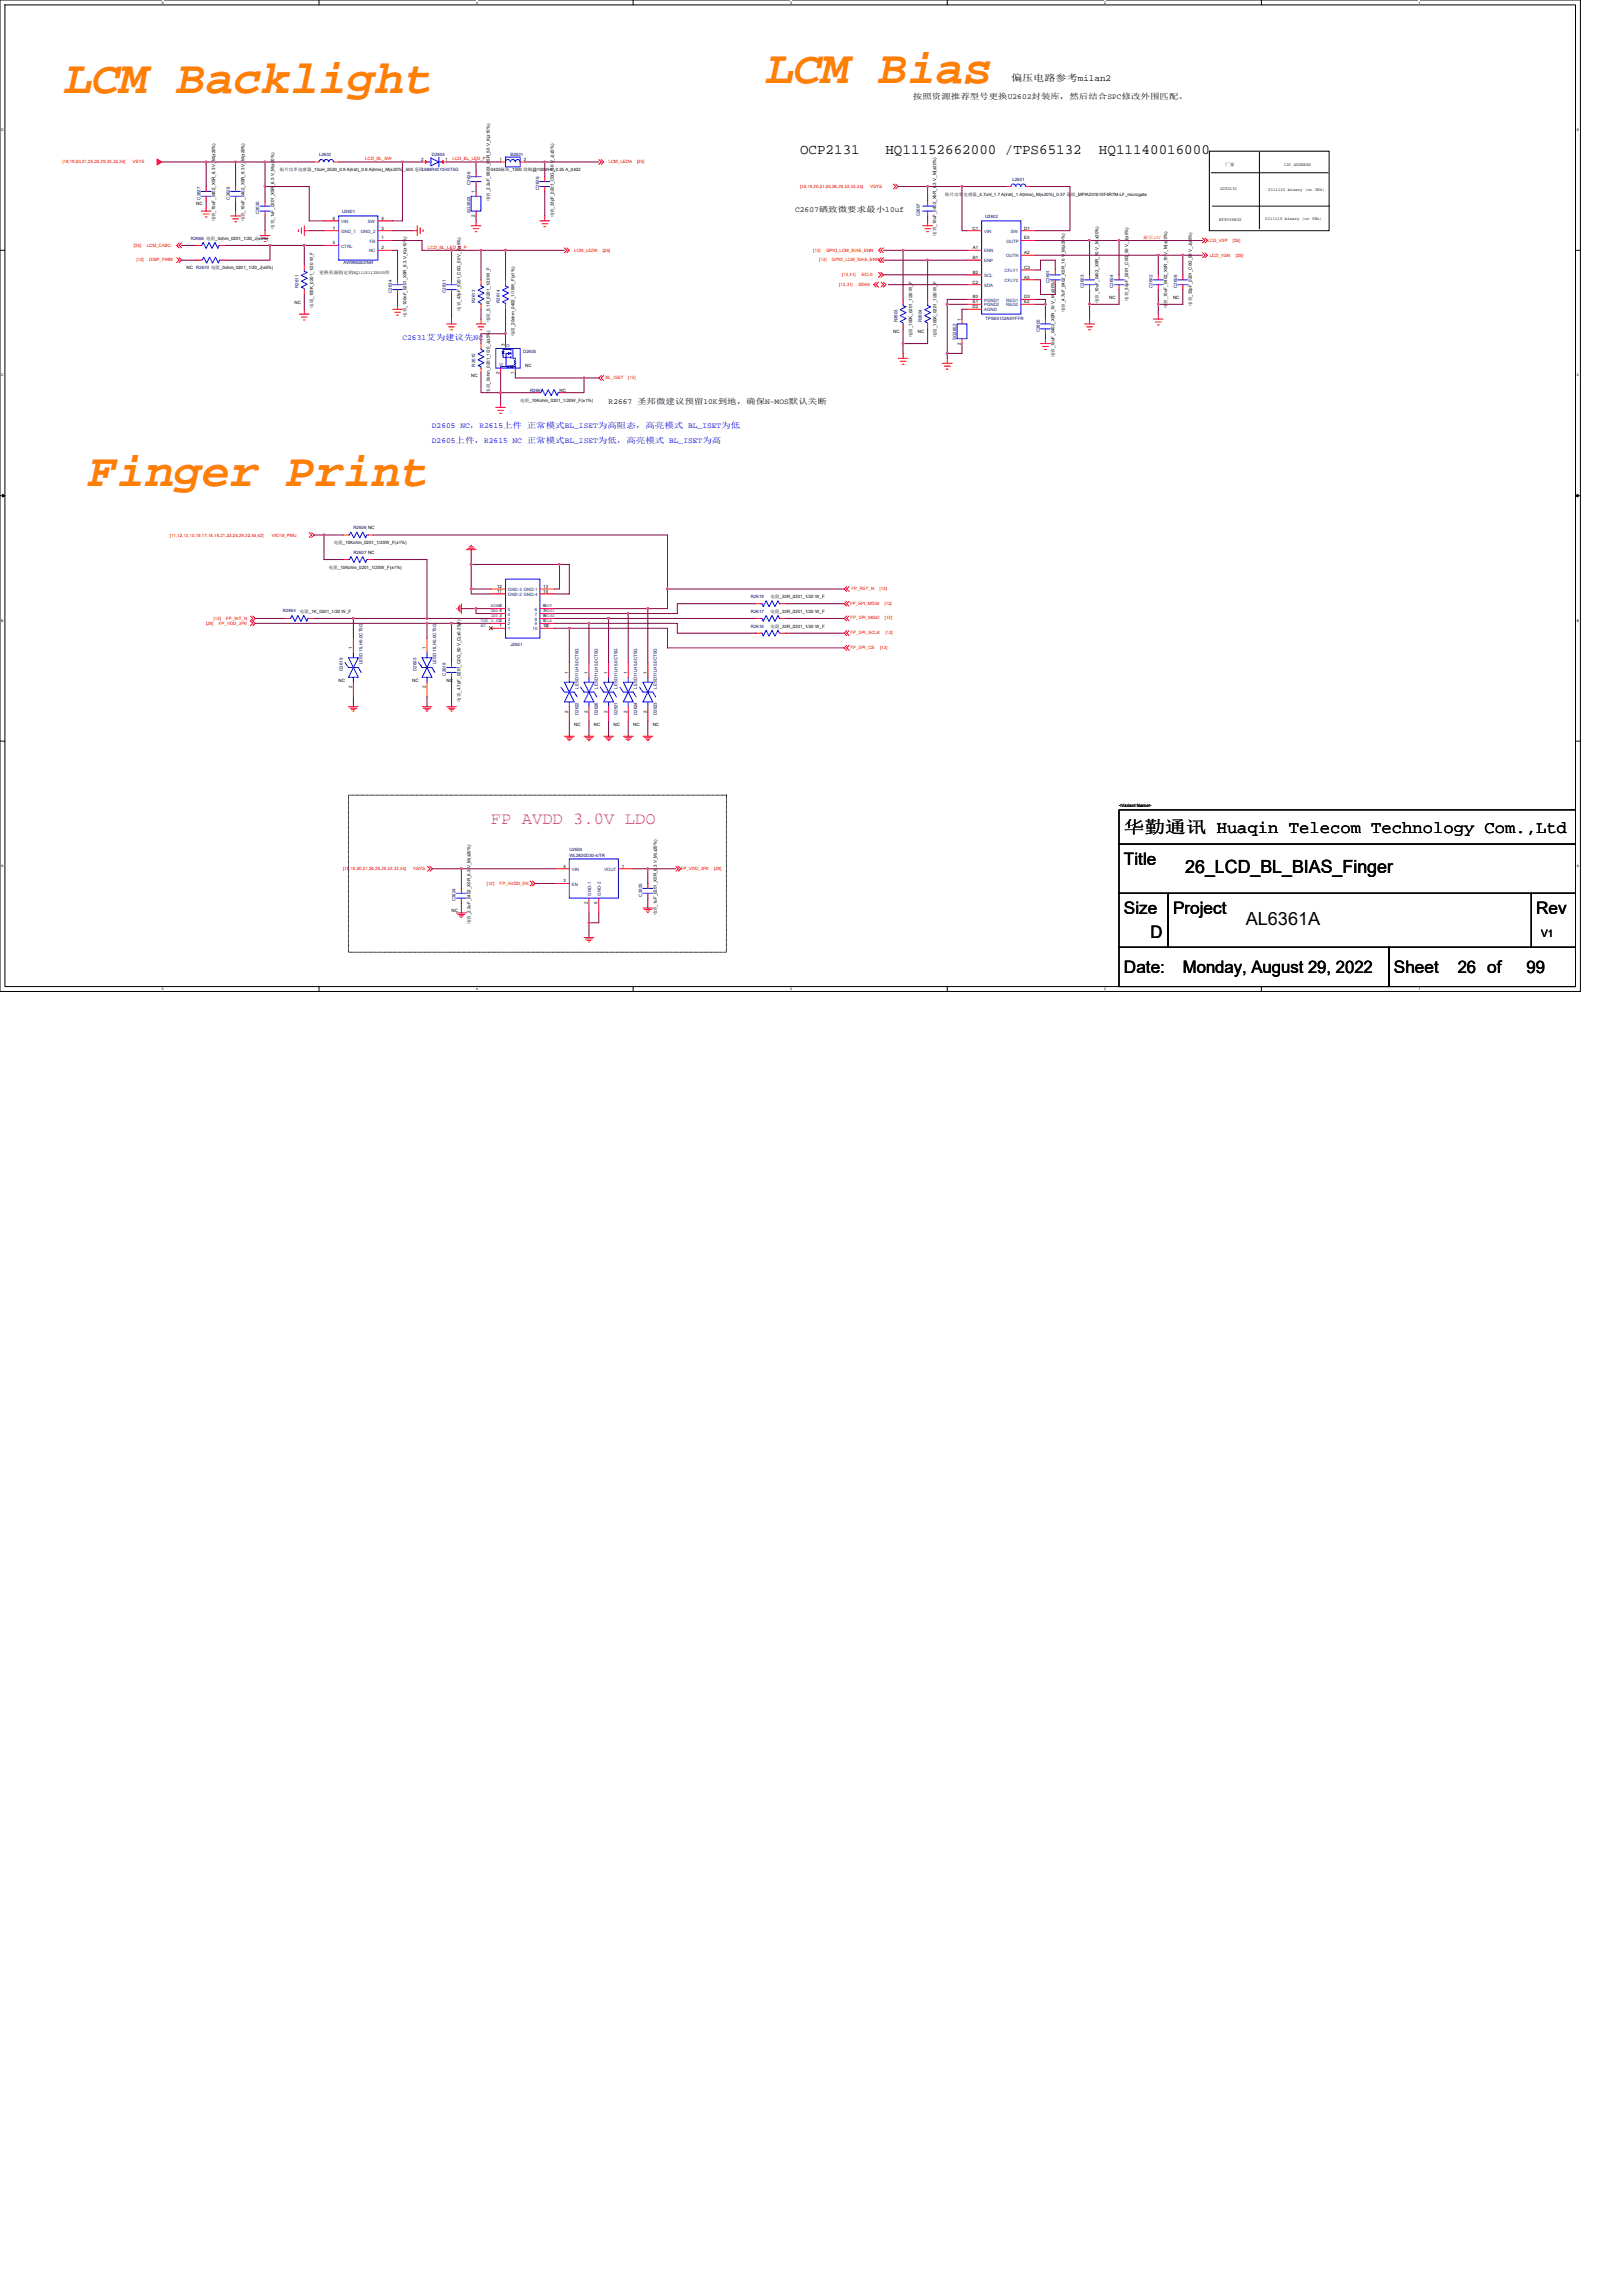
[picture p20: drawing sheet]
<svg xmlns="http://www.w3.org/2000/svg" width="210mm" height="297mm" viewBox="0 0 210 297" stroke-linecap="round" stroke-linejoin="round" font-family="sans-serif">
<defs><g id="words">
<g font-size="6.1" fill="#ff8000">
<text x="99.1" y="10.8">LCM Bias</text>
<text x="8.3" y="12.1">LCM Backlight</text>
<text x="11.4" y="62.9">Finger Print</text>
</g>
<g font-size="2.3">
<text x="153.4" y="112.9">26_LCD_BL_BIAS_Finger</text>
<text x="161.2" y="119.7">AL6361A</text>
</g>
<text font-size="2.2" fill="#f0f" x="63.5" y="106.6">FP AVDD 3.0V LDO</text>
<g font-size="2.2">
<text x="145.4" y="107.8">华勤通讯 Huaqin Telecom Technology Com.,Ltd</text>
<text x="145.4" y="111.8">Title</text>
<text x="145.4" y="118.2">Size</text>
<text x="151.8" y="118.2">Project</text>
<text x="198.8" y="118.2">Rev</text>
<text x="145.4" y="125.8">Date:</text>
<text x="148.8" y="121.4">D</text>
<text x="153" y="125.8">Monday, August 29, 2022</text>
<text x="180.3" y="125.8">Sheet</text>
<text x="188.6" y="125.8">26 of</text>
<text x="197.5" y="125.8">99</text>
</g>
<g font-size="1.8">
<text x="103.5" y="19.9">OCP2131</text>
<text x="114.6" y="19.9">HQ11152662000 /TPS65132</text>
<text x="142.2" y="19.9">HQ11140016000</text>
</g>
<text font-size="1.3" x="199.4" y="121.2">V1</text>
<text font-size="1.2" x="130.8" y="10.5">偏压电路参考milan2</text>
<g font-size="1">
<text x="118.1" y="12.8">按照资源推荐型号更换U2602封装库，然后结合SPC修改外围匹配。</text>
<text x="102.9" y="27.5">C2607硒致微要求最小10uf</text>
<text x="78.7" y="52.2">R2667 圣邦微建议预留10K到地，确保N-MOS默认关断</text>
</g>
<g font-size="1" fill="#00f">
<text x="52.1" y="44">C2631艾为建议先NC</text>
<text x="55.9" y="55.4">D2605 NC，R2615上件 正常模式BL_ISET为高阻态，高亮模式 BL_ISET为低</text>
<text x="55.9" y="57.3">D2605上件，R2615 NC 正常模式BL_ISET为低，高亮模式 BL_ISET为高</text>
</g>
<g font-size=".6" fill="#f00">
<text x="8.1" y="21.1">[18,19,20,21,26,28,29,32,33,34]</text>
<text x="17.1" y="21.1">VSYS</text>
<text x="47.2" y="20.7">LCD_BL_SW</text>
<text x="58.5" y="20.7">LCD_BL_LED_P</text>
<text x="78.7" y="21.1">LCM_LEDA</text>
<text x="82.4" y="21.1">[25]</text>
<text x="103.5" y="24.3">[18,19,20,21,26,28,29,32,33,34]</text>
<text x="112.6" y="24.3">VSYS</text>
<text x="17.3" y="32">[25]</text>
<text x="17.7" y="33.8">[13]</text>
<text x="19" y="32">LCM_CABC</text>
<text x="19.3" y="33.8">DISP_PWM</text>
<text x="55.4" y="32.2">LCD_BL_LED_K_P</text>
<text x="74.3" y="32.6">LCM_LEDK</text>
<text x="78" y="32.6">[25]</text>
<text x="105.2" y="32.6">[13]</text>
<text x="106" y="33.8">[13]</text>
<text x="106.9" y="32.6">GPIO_LCM_BIAS_ENN</text>
<text x="107.6" y="33.8">GPIO_LCM_BIAS_ENP</text>
<text x="109" y="35.7">[13,31]</text>
<text x="111.4" y="35.7">SCL0</text>
<text x="148" y="31">耐压10V</text>
<text x="156.2" y="31.3">LCD_VSP</text>
<text x="156.5" y="33.3">LCD_VSN</text>
<text x="159.5" y="31.3">[25]</text>
<text x="159.9" y="33.3">[25]</text>
<text x="108.6" y="37">[13,31]</text>
<text x="111.1" y="37">SDA0</text>
<text x="78.4" y="49.1">BL_ISET</text>
<text x="81.3" y="49.1">[13]</text>
<text x="22" y="69.4">[11,12,13,15,16,17,18,19,21,23,25,29,32,34,42]</text>
<text x="35.2" y="69.4">VIO18_PMU</text>
<text x="110.2" y="76.3">FP_RST_N</text>
<text x="113.8" y="76.3">[13]</text>
<text x="26.7" y="80.9">[26]</text>
<text x="27.6" y="80.2">[13]</text>
<text x="28.3" y="80.9">FP_VDD_3P0</text>
<text x="29.3" y="80.2">FP_INT_N</text>
<text x="110" y="78.2">FP_SPI_MOSI</text>
<text x="110" y="80.1">FP_SPI_MISO</text>
<text x="110" y="82">FP_SPI_SCLK</text>
<text x="110" y="83.9">FP_SPI_CS</text>
<text x="113.9" y="83.9">[13]</text>
<text x="114.4" y="78.2">[13]</text>
<text x="114.5" y="80.1">[13]</text>
<text x="114.6" y="82">[13]</text>
<text x="44.4" y="112.6">[18,19,20,21,26,28,29,32,33,34]</text>
<text x="53.5" y="112.6">VSYS</text>
<text x="88.1" y="112.6">FP_VDD_3P0</text>
<text x="92.4" y="112.6">[26]</text>
<text x="63" y="114.5">[12]</text>
<text x="64.6" y="114.5">FP_AVDD_EN</text>
</g>
<g font-size=".6">
<text x="36.2" y="22.1">贴片功率电感器_10uH_2520_0.9 A(lrat)_0.8 A(lrms)_M(±20%)_500 毫欧LMBR4010H3T5G</text>
<text x="54.5" y="20.8">2</text>
<text x="57.6" y="20.8">1</text>
<text x="63.5" y="22.1">0402磁珠_1000 欧姆@100MHz_0.25 A_0402</text>
<text x="64.6" y="20.8">1</text>
<text x="67.8" y="20.8">2</text>
<text x="158.5" y="21.4">厂家</text>
<text x="166.1" y="21.4">I2C ADDRESS</text>
<text x="25.4" y="26.6">NC</text>
<text x="27.8" y="28.6" transform="rotate(-90 27.8 28.6)">电容_10uF_0402_X5R_6.3 V_M(±20%)</text>
<text x="31.6" y="28.6" transform="rotate(-90 31.6 28.6)">电容_10uF_0402_X5R_6.3 V_M(±20%)</text>
<text x="35.5" y="29.6" transform="rotate(-90 35.5 29.6)">电容_1uF_0201_X5R_6.3 V_M(±20%)</text>
<text x="43.1" y="28.4">6</text>
<text x="43.1" y="29.7">7</text>
<text x="49.3" y="29.7">3</text>
<text x="49.3" y="28.4">4</text>
<text x="61.4" y="28.1" transform="rotate(-90 61.4 28.1)">2</text>
<text x="61.4" y="25" transform="rotate(-90 61.4 25)">1</text>
<text x="63.4" y="26" transform="rotate(-90 63.4 26)">电容_2.2uF_0603_X5R_50 V_K(±10%)</text>
<text x="71.6" y="28.1" transform="rotate(-90 71.6 28.1)">电容_33pF_0201_C0G_50 V_J(±5%)</text>
<text x="122.3" y="25.3">贴片功率电感器_4.7uH_1.7 A(lrat)_1 A(lrms)_M(±20%)_0.37 毫欧_MPIA201610F4R7M-LF_microgate</text>
<text x="125.8" y="29.7">C1</text>
<text x="132.5" y="29.7">D1</text>
<text x="157.7" y="28.6">NT50358CG</text>
<text x="157.9" y="24.6">OCP2131</text>
<text x="163.7" y="28.4">0111110 binary (or 3Eh)</text>
<text x="164.1" y="24.7">0111110 binary (or 3Eh)</text>
<text x="24.1" y="34.8">NC</text>
<text x="41.3" y="35.4">更换资源指定的HQ11151125000库</text>
<text x="43.1" y="31.6">5</text>
<text x="49.3" y="32.2">2</text>
<text x="49.3" y="31">1</text>
<text x="121.1" y="30.5" transform="rotate(-90 121.1 30.5)">电容_10uF_0402_X5R_6.3 V_M(±20%)</text>
<text x="125.9" y="32.2">A1</text>
<text x="125.9" y="33.5">B1</text>
<text x="125.9" y="35.4">B2</text>
<text x="132.5" y="32.9">A2</text>
<text x="132.5" y="34.8">C3</text>
<text x="132.5" y="31">E3</text>
<text x="38.1" y="39.3">NC</text>
<text x="40.5" y="39.8" transform="rotate(-90 40.5 39.8)">电阻_100K_0201_1/20 W_F</text>
<text x="52.6" y="41" transform="rotate(-90 52.6 41)">电容_100nF_0201_X5R_6.3 V_K(±10%)</text>
<text x="59.6" y="40.2" transform="rotate(-90 59.6 40.2)">电容_47pF_0201_C0G_50 V_J(±5%)</text>
<text x="63.4" y="41.7" transform="rotate(-90 63.4 41.7)">电阻_5.1R_0201_1/20 W_F</text>
<text x="124.3" y="41.5" transform="rotate(-90 124.3 41.5)">1</text>
<text x="125.8" y="36.7">C2</text>
<text x="125.8" y="39.9">D2</text>
<text x="125.9" y="38.6">B3</text>
<text x="125.9" y="39.2">E1</text>
<text x="132.5" y="38.6">D3</text>
<text x="132.5" y="39.2">E2</text>
<text x="132.5" y="36">A3</text>
<text x="137.8" y="40.4" transform="rotate(-90 137.8 40.4)">电容_4.7uF_0402_X5R_16 V_M(±20%)</text>
<text x="142.1" y="39.2" transform="rotate(-90 142.1 39.2)">电容_10uF_0402_X5R_10 V_M(±20%)</text>
<text x="143.5" y="38.7">NC</text>
<text x="145.9" y="38.9" transform="rotate(-90 145.9 38.9)">电容_33pF_0201_C0G_50 V_J(±5%)</text>
<text x="151" y="39.9" transform="rotate(-90 151 39.9)">电容_10uF_0402_X5R_10 V_M(±20%)</text>
<text x="151.8" y="38.7">NC</text>
<text x="154.2" y="39.6" transform="rotate(-90 154.2 39.6)">电容_33pF_0201_C0G_50 V_J(±5%)</text>
<text x="65.3" y="44.8" transform="rotate(-90 65.3 44.8)">3</text>
<text x="66.6" y="43.5" transform="rotate(-90 66.6 43.5)">电阻_20ohm_0402_1/16W_F(±1%)</text>
<text x="67.9" y="47.5">NC</text>
<text x="115.6" y="43.1">NC</text>
<text x="118" y="43.6" transform="rotate(-90 118 43.6)">电阻_100K_0201_1/20 W_F</text>
<text x="118.7" y="43.1">NC</text>
<text x="121.2" y="43.6" transform="rotate(-90 121.2 43.6)">电阻_100K_0201_1/20 W_F</text>
<text x="124.3" y="44.6" transform="rotate(-90 124.3 44.6)">2</text>
<text x="136.4" y="46.2" transform="rotate(-90 136.4 46.2)">电容_10uF_0402_X5R_10 V_M(±20%)</text>
<text x="61" y="48.8">NC</text>
<text x="63.4" y="50.8" transform="rotate(-90 63.4 50.8)">电阻_0ohm_0201_1/20_J(±5%)</text>
<text x="64.6" y="48.4" transform="rotate(-90 64.6 48.4)">2</text>
<text x="66.5" y="48.4" transform="rotate(-90 66.5 48.4)">1</text>
<text x="67.3" y="52">电阻_10Kohm_0201_1/20W_F(±1%)</text>
<text x="72.4" y="50.7">NC</text>
<text x="43.2" y="70.4">电阻_10Kohm_0201_1/20W_F(±1%)</text>
<text x="42.5" y="73.6">电阻_10Kohm_0201_1/20W_F(±1%)</text>
<text x="64.3" y="76.7">11</text>
<text x="64.3" y="76.1">12</text>
<text x="70.3" y="76.7">14</text>
<text x="70.3" y="76.1">13</text>
<text x="99.7" y="77.4">电阻_33R_0201_1/20 W_F</text>
<text x="38.8" y="79.3">电阻_1K_0201_1/20 W_F</text>
<text x="64.6" y="81.1">1</text>
<text x="70.3" y="79.9">8MISO</text>
<text x="70.3" y="80.5">9CLK</text>
<text x="70.3" y="79.2">7MOSI</text>
<text x="70.3" y="78.6">6RST</text>
<text x="70.3" y="81.1">10</text>
<text x="99.7" y="79.3">电阻_33R_0201_1/20 W_F</text>
<text x="99.7" y="81.2">电阻_33R_0201_1/20 W_F</text>
<text x="43.8" y="88.2">NC</text>
<text x="45.6" y="89" transform="rotate(-90 45.6 89)">2</text>
<text x="45.6" y="84" transform="rotate(-90 45.6 84)">1</text>
<text x="53.3" y="88.2">NC</text>
<text x="55.1" y="89" transform="rotate(-90 55.1 89)">2</text>
<text x="55.1" y="84" transform="rotate(-90 55.1 84)">1</text>
<text x="57.8" y="88.2">NC</text>
<text x="73.5" y="87.2" transform="rotate(-90 73.5 87.2)">1</text>
<text x="76.1" y="87.2" transform="rotate(-90 76.1 87.2)">1</text>
<text x="78.6" y="87.2" transform="rotate(-90 78.6 87.2)">1</text>
<text x="81.1" y="87.2" transform="rotate(-90 81.1 87.2)">1</text>
<text x="83.7" y="87.2" transform="rotate(-90 83.7 87.2)">1</text>
<text x="59.6" y="90.8" transform="rotate(-90 59.6 90.8)">电容_4.7pF_0201_C0G_50 V_C(±0.25pf)</text>
<text x="73.5" y="92.2" transform="rotate(-90 73.5 92.2)">2</text>
<text x="74.3" y="93.9">NC</text>
<text x="76.1" y="92.2" transform="rotate(-90 76.1 92.2)">2</text>
<text x="76.8" y="93.9">NC</text>
<text x="78.6" y="92.2" transform="rotate(-90 78.6 92.2)">2</text>
<text x="79.4" y="93.9">NC</text>
<text x="81.1" y="92.2" transform="rotate(-90 81.1 92.2)">2</text>
<text x="81.9" y="93.9">NC</text>
<text x="83.7" y="92.2" transform="rotate(-90 83.7 92.2)">2</text>
<text x="84.5" y="93.9">NC</text>
<text x="144.8" y="104.4">&lt;Variant Name&gt;</text>
<text x="72.9" y="112.2">4</text>
<text x="80.5" y="112.2">1</text>
<text x="58.4" y="118">NC</text>
<text x="60.9" y="119.6" transform="rotate(-90 60.9 119.6)">电容_2.2uF_0402_X5R_6.3 V_M(±20%)</text>
<text x="72.9" y="114.2">3</text>
<text x="76.1" y="117" transform="rotate(-90 76.1 117)">2</text>
<text x="77.3" y="117" transform="rotate(-90 77.3 117)">5</text>
<text x="85" y="118.4" transform="rotate(-90 85 118.4)">电容_1uF_0201_X5R_6.3 V_M(±20%)</text>
</g>
<g font-size=".6" fill="#000080">
<text x="41.3" y="20.2">L2602</text>
<text x="55.9" y="20.2">D2604</text>
<text x="60.9" y="23.9" transform="rotate(-90 60.9 23.9)">C2626</text>
<text x="66" y="20.2">B2601</text>
<text x="131" y="23.4">L2601</text>
<text x="25.9" y="25.8" transform="rotate(-90 25.9 25.8)">C2627</text>
<text x="29.7" y="25.8" transform="rotate(-90 29.7 25.8)">C2628</text>
<text x="33.5" y="27.7" transform="rotate(-90 33.5 27.7)">C2630</text>
<text x="44.3" y="27.6">U2601</text>
<text x="60.9" y="27.5" transform="rotate(-90 60.9 27.5)">SG2603</text>
<text x="69.7" y="24.6" transform="rotate(-90 69.7 24.6)">C2629</text>
<text x="119" y="28" transform="rotate(-90 119 28)">C2607</text>
<text x="127.4" y="28.2">U2602</text>
<text x="24.7" y="31">R2666 电阻_0ohm_0201_1/20_J(±5%)</text>
<text x="25.4" y="34.8">R2610 电阻_0ohm_0201_1/20_J(±5%)</text>
<text x="44.4" y="34.2">AW9962EDNR</text>
<text x="38.6" y="37.3" transform="rotate(-90 38.6 37.3)">R2611</text>
<text x="50.7" y="37.9" transform="rotate(-90 50.7 37.9)">C2634</text>
<text x="57.7" y="37.9" transform="rotate(-90 57.7 37.9)">C2631</text>
<text x="61.5" y="39.2" transform="rotate(-90 61.5 39.2)">R2613</text>
<text x="64.7" y="39.2" transform="rotate(-90 64.7 39.2)">R2614</text>
<text x="116.1" y="41.7" transform="rotate(-90 116.1 41.7)">R2603</text>
<text x="119.3" y="41.7" transform="rotate(-90 119.3 41.7)">R2604</text>
<text x="127.5" y="41.4">TPS65132A0YFFR</text>
<text x="135.8" y="36.6" transform="rotate(-90 135.8 36.6)">C2601</text>
<text x="140.2" y="37.3" transform="rotate(-90 140.2 37.3)">C2603</text>
<text x="144" y="37.3" transform="rotate(-90 144 37.3)">C2604</text>
<text x="149.1" y="37.3" transform="rotate(-90 149.1 37.3)">C2602</text>
<text x="152.3" y="37.3" transform="rotate(-90 152.3 37.3)">C2606</text>
<text x="61.5" y="47.4" transform="rotate(-90 61.5 47.4)">R2615</text>
<text x="67.7" y="45.6">D2605</text>
<text x="123.7" y="44" transform="rotate(-90 123.7 44)">SG2602</text>
<text x="134.5" y="43" transform="rotate(-90 134.5 43)">C2605</text>
<text x="68.6" y="50.7">R2667</text>
<text x="45.7" y="68.5">R2606 NC</text>
<text x="45.7" y="71.7">R2607 NC</text>
<text x="97.2" y="77.4">R2619</text>
<text x="36.6" y="79.2">R2664</text>
<text x="62.2" y="80.5">VDD 3.0V2</text>
<text x="62.2" y="81.1">NC</text>
<text x="63.5" y="78.6">EGND5</text>
<text x="63.5" y="79.2">GND 4</text>
<text x="63.5" y="79.9">INT 3</text>
<text x="66" y="83.6">J2601</text>
<text x="70.5" y="81.1">CS</text>
<text x="97.2" y="79.3">R2617</text>
<text x="97.2" y="81.2">R2616</text>
<text x="44.3" y="86.8" transform="rotate(-90 44.3 86.8)">D2619</text>
<text x="46.9" y="85.9" transform="rotate(-90 46.9 85.9)">LESD11LH5.0CT5G</text>
<text x="53.9" y="86.8" transform="rotate(-90 53.9 86.8)">D2603</text>
<text x="56.4" y="85.9" transform="rotate(-90 56.4 85.9)">LESD11LH5.0CT5G</text>
<text x="57.7" y="87.4" transform="rotate(-90 57.7 87.4)">C2618</text>
<text x="74.8" y="89.1" transform="rotate(-90 74.8 89.1)">LESD11LH5.0CT5G</text>
<text x="77.4" y="89.1" transform="rotate(-90 77.4 89.1)">LESD11LH5.0CT5G</text>
<text x="79.9" y="89.1" transform="rotate(-90 79.9 89.1)">LESD11LH5.0CT5G</text>
<text x="82.4" y="89.1" transform="rotate(-90 82.4 89.1)">LESD11LH5.0CT5G</text>
<text x="85" y="89.1" transform="rotate(-90 85 89.1)">LESD11LH5.0CT5G</text>
<text x="74.8" y="92.5" transform="rotate(-90 74.8 92.5)">D2622</text>
<text x="77.4" y="92.5" transform="rotate(-90 77.4 92.5)">D2626</text>
<text x="79.9" y="92.5" transform="rotate(-90 79.9 92.5)">D2621</text>
<text x="82.4" y="92.5" transform="rotate(-90 82.4 92.5)">D2624</text>
<text x="85" y="92.5" transform="rotate(-90 85 92.5)">D2623</text>
<text x="73.7" y="110.2">U2604</text>
<text x="73.7" y="110.9">WL2820D30-4/TR</text>
<text x="58.9" y="116.6" transform="rotate(-90 58.9 116.6)">C2624</text>
<text x="83.1" y="116" transform="rotate(-90 83.1 116)">C2625</text>
</g>
<g font-size=".6" fill="#004080">
<text x="44.1" y="28.9">VIN</text>
<text x="47.6" y="28.9">SW</text>
<text x="44.1" y="32">CTRL</text>
<text x="44.1" y="30.1">GND_1</text>
<text x="46.7" y="30.1">GND_2</text>
<text x="47.8" y="32.7">NC</text>
<text x="47.8" y="31.4">FB</text>
<text x="127.3" y="32.7">ENN</text>
<text x="127.3" y="33.9">ENP</text>
<text x="127.3" y="35.8">SCL</text>
<text x="127.3" y="30.1">VIN</text>
<text x="130" y="35.2">CFLY1</text>
<text x="130.2" y="33.3">OUTN</text>
<text x="130.2" y="31.4">OUTP</text>
<text x="130.8" y="30.1">SW</text>
<text x="127.3" y="39">PGND1</text>
<text x="127.3" y="37.1">SDA</text>
<text x="127.3" y="40.3">AGND</text>
<text x="127.3" y="39.6">PGND2</text>
<text x="130" y="36.5">CFLY2</text>
<text x="130.2" y="39">REG1</text>
<text x="130.2" y="39.6">REG2</text>
<text x="65" y="47.3" transform="rotate(-90 65 47.3)">S</text>
<text x="65.9" y="44.8" transform="rotate(-90 65.9 44.8)">D</text>
<text x="66.6" y="47.6" transform="rotate(-90 66.6 47.6)">G</text>
<text x="65.7" y="77.1">GND-2 GND-4</text>
<text x="65.7" y="76.5">GND-3 GND-1</text>
<text x="65.7" y="81.6">1</text>
<text x="65.7" y="80.9">2</text>
<text x="65.7" y="80.3">3</text>
<text x="65.7" y="79.7">4</text>
<text x="65.7" y="79">5</text>
<text x="68.9" y="81.6">10</text>
<text x="69.2" y="80.3">8</text>
<text x="69.2" y="80.9">9</text>
<text x="69.2" y="79.7">7</text>
<text x="69.2" y="79">6</text>
<text x="74" y="112.7">VIN</text>
<text x="78.1" y="112.7">VOUT</text>
<text x="74" y="114.6">EN</text>
<text x="76.5" y="115.9" transform="rotate(-90 76.5 115.9)">GND-1</text>
<text x="77.7" y="115.9" transform="rotate(-90 77.7 115.9)">GND-2</text>
</g>
<g font-size=".5">
<text x="21" y=".5">5</text>
<text x="61.6" y=".5">4</text>
<text x="102.2" y=".5">3</text>
<text x="142.9" y=".5">2</text>
<text x="183.5" y=".5">1</text>
<text x=".2" y="16.9">D</text>
<text x="204" y="16.9">D</text>
<text x=".2" y="48.7">C</text>
<text x="204" y="48.7">C</text>
<text x=".2" y="80.4">B</text>
<text x="204" y="80.4">B</text>
<text x=".2" y="112.2">A</text>
<text x="204" y="112.2">A</text>
<text x="21" y="128.1">5</text>
<text x="61.6" y="128.1">4</text>
<text x="102.2" y="128.1">3</text>
<text x="142.9" y="128.1">2</text>
<text x="183.5" y="128.1">1</text>
</g>
</g></defs>
<path d="M0 0h204.5v128.3h-204.5zM.6 .6h203.2v127h-203.2z" fill="none" stroke="#000" stroke-width=".13"/>
<g fill="#fff">
<path d="M21 .1h.2v.5h-.2z"/>
<path d="M21 127.7h.2v.5h-.2z"/>
</g>
<path d="M41.3 0v.6M41.3 127.6v.7" fill="none" stroke="#000" stroke-width=".13"/>
<g fill="#fff">
<path d="M61.6 .1h.2v.5h-.2z"/>
<path d="M61.6 127.7h.2v.5h-.2z"/>
</g>
<path d="M81.9 0v.6M81.9 127.6v.7" fill="none" stroke="#000" stroke-width=".13"/>
<g fill="#fff">
<path d="M102.2 .1h.3v.5h-.3z"/>
<path d="M102.2 127.7h.3v.5h-.3z"/>
</g>
<path d="M122.6 0v.6M122.6 127.6v.7" fill="none" stroke="#000" stroke-width=".13"/>
<g fill="#fff">
<path d="M142.9 .1h.2v.5h-.2z"/>
<path d="M142.9 127.7h.2v.5h-.2z"/>
</g>
<path d="M163.2 0v.6M163.2 127.6v.7" fill="none" stroke="#000" stroke-width=".13"/>
<g fill="#fff">
<path d="M183.5 .1h.3v.5h-.3z"/>
<path d="M183.5 127.7h.3v.5h-.3z"/>
<path d="M.2 16.5h.3v.5h-.3z"/>
<path d="M204 16.5h.3v.5h-.3z"/>
<path d="M.2 48.3h.3v.5h-.3z"/>
<path d="M204 48.3h.3v.5h-.3z"/>
</g>
<path d="M0 32.4h.6M203.8 32.4h.7" fill="none" stroke="#000" stroke-width=".13"/>
<g fill="#fff">
<path d="M.2 80h.3v.5h-.3z"/>
<path d="M204 80h.3v.5h-.3z"/>
</g>
<path d="M0 64.1h.6M203.8 64.1h.7" fill="none" stroke="#000" stroke-width=".13"/>
<path d="M.3 63.9l.3 .2-.3 .2zM203.8 64.1l.4-.2v.4z" fill="#000" stroke="#000" stroke-width=".13"/>
<g fill="#fff">
<path d="M.2 111.8h.2v.5h-.2z"/>
<path d="M204 111.8h.3v.5h-.3z"/>
</g>
<g fill="none" stroke="#000" stroke-width=".13">
<path d="M156.5 19.6h15.5v10.2h-15.5zM162.9 19.7v9.9M156.7 22.4h15.1M156.8 26.7h15.2M0 95.9h.6M203.8 95.9h.7M45.1 102.9h48.9v20.3h-48.9zM144.8 109.2h59v6.4h-59zM144.8 104.8h59v4.4h-59zM144.8 115.6h6.3v7h-6.3zM151.1 115.6h47v7h-47zM198.1 115.6h5.7v7h-5.7z"/>
<path d="M144.8 122.6h34.9v5h-34.9zM179.7 122.6h24.1v5h-24.1z"/>
</g>
<g fill="none" stroke="#f00" stroke-width=".13">
<path d="M22.9 33.3l.3 .4-.3 .3M23.2 33.3l.3 .4-.3 .3M23.2 31.4l-.3 .3 .3 .4M23.5 31.4l-.3 .3 .3 .4M25.3 31.7h.7M25.4 33.7h.6M26 27.3h1.3M26.3 27.7h.8M26.5 28.1h.3M26.7 26.7v.6M26.7 24.1v.7M26.7 25.4v.6"/>
<path d="M28.5 31.7h.6M28.6 33.7h.6M29.8 27.9h1.3M30.1 28.3h.8M30.4 28.7h.2M30.5 27.3v.6M30.5 24.1v.7M30.5 25.4v.6M33.7 30.5h1.2M33.9 30.9h.8M34.2 31.2h.2M34.3 29.8v.7"/>
<path d="M34.3 26v.7M34.3 27.3v.6M38.6 29.7v.3M39 29.5v.7M39.4 29.2v1.3M39.4 37.5v.6M39.4 34.3v.6M39.4 29.8h.6M40.6 21h.7M41.9 31.7h1.9M41.9 28.6h1.9M41.9 29.8h1.9"/>
<path d="M43.2 21h.6M48.9 31.1h1.9M48.9 32.4h1.9M48.9 29.8h1.9M48.9 28.6h1.9M51.4 39.4v.6M51.4 36.2v.6M51.4 37.5v.6M53.3 29.8h.7M54 29.2v1.3M54.4 29.5v.7M54.6 21h.6"/>
<path d="M54.7 29.7v.3M57.1 21h.7M58.4 36.2v.6M58.4 37.5v.6M61 29.2h1.2M61.2 29.6h.8M61.5 30h.2M61.6 28.6v.6M61.6 27.3v.6M61.6 24.8v.6M61.6 22.2v.7M61.6 23.5v.6"/>
<path d="M62.2 39.4v.6M62.2 36.2v.6M64.8 21h.6M65.4 39.4v.6M65.4 36.2v.6M67.3 21h.6M69.8 28.6h1.3M70.1 29h.8M70.4 29.3h.2M70.5 27.9v.7M70.5 22.9v.6M70.5 24.1v.7"/>
<path d="M73 32.1l.3 .3-.3 .3M73.3 32.1l.4 .3-.4 .3M77.5 20.6l.3 .4-.3 .3M77.8 20.6l.3 .4-.3 .3M113.3 36.5l-.3 .3 .3 .3M113.7 36.5l-.4 .3 .4 .3M113.7 35.2l.3 .4-.3 .3M114 36.5l.3 .3-.3 .3M114 35.2l.3 .4-.3 .3M114 32.1l-.3 .3 .3 .3M114 33.3l-.3 .4 .3 .3M114.3 36.5l.3 .3-.3 .3"/>
<path d="M114.3 32.1l-.3 .3 .3 .3M114.3 33.3l-.3 .4 .3 .3M115.6 23.8l.3 .3-.3 .3M115.9 23.8l.3 .3-.3 .3M116.8 38.7v.7M119.4 29.2h1.2M119.6 29.6h.8M119.9 30h.2M120 28.6v.6M120 26v.7M120 27.3v.6M120 38.7v.7"/>
<path d="M125.1 32.4h1.9M125.1 33.7h1.9M125.1 35.6h1.9M125.1 38.7h1.9M125.1 29.8h1.9M125.1 36.8h1.9M125.1 39.4h1.9M130.2 24.1h.6M132.1 33h1.9M132.1 36.2h1.9M132.1 34.9h1.9M132.1 29.8h1.9"/>
<path d="M132.1 38.7h1.9M132.1 39.4h1.9M132.1 31.1h1.9M132.7 24.1h.7M136.5 34.9v.7M136.5 36.2v.6M141 36.8v.7M141 35.6v.6M144.8 35.6v.6M144.8 36.8v.7M149.9 36.8v.7M149.9 35.6v.6"/>
<path d="M153 35.6v.6M153 36.8v.7M155.6 30.8l.3 .3-.3 .3M155.6 32.7l.3 .3-.3 .3M155.9 30.8l.3 .3-.3 .3M155.9 32.7l.3 .3-.3 .3M38.7 40.6h1.3M39 41h.8M39.2 41.4h.3M39.4 40v.6M50.8 40h1.3M51.1 40.4h.7"/>
<path d="M51.3 40.8h.3M57.8 41.9h1.3M58 42.3h.8M58.3 42.7h.2M58.4 41.3v.6M61.6 41.9h1.3M61.8 42.3h.8M62.1 42.7h.3M62.2 41.3v.6M62.2 44.4v.7M62.2 47.6v.7M64.1 52.7h1.3"/>
<path d="M64.4 53.1h.8M64.6 53.5h.3M64.8 52.1v.6M64.8 47.6v.7M65.4 44.4v.7M66.7 47.6v.7M69.2 50.8h.6M72.4 50.8h.6M77.8 48.6l-.3 .3 .3 .3M78.1 48.6l-.3 .3 .3 .3M116.2 46.4h1.3M116.5 46.7h.7"/>
<path d="M116.7 47.1h.3M116.8 45.7v.7M116.8 41.9v.6M120 41.9v.6M121.9 47h1.3M122.2 47.4h.7M122.4 47.8h.3M122.6 46.4v.6M124.5 43.8v.7M124.5 41.3v.6M125.1 40h1.9M134.6 44.4h1.3"/>
<path d="M134.9 44.8h.7M135.1 45.2h.3M135.3 43.8v.7M135.3 41.3v.6M135.3 42.5v.7M140.3 41.9h1.3M140.6 42.3h.8M140.8 42.7h.3M141 41.3v.6M149.2 41.3h1.3M149.5 41.7h.7M149.7 42h.3"/>
<path d="M149.9 40.6v.7M32.4 79.7l.3 .3-.3 .3 .3 .3-.3 .4M32.7 79.7l.3 .3-.3 .3 .3 .3-.3 .4M40 68.9l.3 .3-.3 .3M40.3 68.9l.3 .3-.3 .3M44.5 69.2h.6M44.5 72.4h.6M47.6 69.2h.7M47.6 72.4h.7M59.1 78.7v.1M59.3 78.5v.5M59.5 78.3v.9"/>
<path d="M59.7 78.1v1.3M60.3 71.1h1.3M60.5 70.9h.9M60.7 70.7h.5M60.9 70.5h.1M63.5 79.4h1.9M63.5 78.7h1.9M63.5 76.8h1.9M63.5 76.2h1.9M69.8 79.4h2M69.8 78.7h2M69.8 76.8h2"/>
<path d="M69.8 76.2h2M97.8 78.1h.6M101 78.1h.6M109.5 75.9l-.3 .3 .3 .3M109.5 77.8l-.3 .3 .3 .3M109.5 79.7l-.3 .3 .3 .3M109.9 75.9l-.4 .3 .4 .3M109.9 77.8l-.4 .3 .4 .3M109.9 79.7l-.4 .3 .4 .3M36.8 80h.7M40 80h.6M45.1 91.4h1.3"/>
<path d="M45.3 91.6h.9M45.5 91.8h.5M45.7 92h.1M45.7 82.6v1.9M45.7 88.3v1.9M54.6 91.4h1.3M54.8 91.6h.9M55 91.8h.5M55.2 92h.1M55.2 82.6v1.9M55.2 88.3v1.9M57.8 91.4h1.3"/>
<path d="M58 91.6h.9M58.2 91.8h.5M58.4 92h.1M58.4 85.7v.7M58.4 87v.6M63.5 81.3h1.9M63.5 80.6h1.9M63.5 80h1.9M69.8 80h2M69.8 80.6h2M69.8 81.3h2M73 95.2h1.3"/>
<path d="M73.2 95.4h.9M73.4 95.6h.5M73.6 95.8h.1M73.7 85.7v1.9M73.7 91.4v1.9M75.6 95.2h1.2M75.8 95.4h.8M75.9 95.6h.6M76.1 95.8h.2M76.2 85.7v1.9M76.2 91.4v1.9M78.1 95.2h1.3"/>
<path d="M78.3 95.4h.9M78.5 95.6h.5M78.7 95.8h.1M78.7 85.7v1.9M78.7 91.4v1.9M80.6 95.2h1.3M80.8 95.4h.9M81 95.6h.5M81.2 95.8h.1M81.3 85.7v1.9M81.3 91.4v1.9M83.2 95.2h1.3"/>
<path d="M83.4 95.4h.9M83.6 95.6h.5M83.8 95.8h.1M83.8 85.7v1.9M83.8 91.4v1.9M97.8 80h.6M97.8 81.9h.6M101 80h.6M101 81.9h.6M109.5 81.6l-.3 .3 .3 .3M109.5 83.5l-.3 .3 .3 .3M109.9 81.6l-.4 .3 .4 .3"/>
<path d="M109.9 83.5l-.4 .3 .4 .3M55.3 112.1l.3 .3-.3 .3M55.6 112.1l.3 .3-.3 .3M59.1 118.1h1.2M59.2 118.3h.9M59.4 118.5h.5M59.6 118.7h.2M59.7 116.2v.6M59.7 114.9v.7M68.6 114l.3 .3-.3 .3M68.9 114l.3 .3-.3 .3M71.8 114.3h1.9"/>
<path d="M71.8 112.4h1.9M76.2 116.2v1.9M77.5 116.2v1.9M80 112.4h1.9M83.2 117.5h1.3M83.4 117.7h.9M83.6 117.9h.5M83.8 118h.1M83.8 114.3v.6M83.8 115.6v.6M87.4 112.1l.4 .3-.4 .3M87.8 112.1l.3 .3-.3 .3"/>
<path d="M75.6 121.3h1.2M75.8 121.5h.8M75.9 121.7h.6M76.1 121.9h.2"/>
</g>
<g fill="#f00" stroke="#f00" stroke-width=".13">
<path d="M57.1 21l.2-.2v.3z"/>
<path d="M55.1 20.8l.1 .2-.1 .1z"/>
<path d="M20.3 20.6l.7 .4-.7 .3z" fill-rule="evenodd"/>
</g>
<g fill="none" stroke="#00f" stroke-width=".13">
<path d="M26 31.7h.1l.2-.3 .4 .7 .4-.7 .3 .7 .4-.7 .4 .7 .1-.4h.2M26 31.7h.1M26 33.7h.2l.2-.4 .3 .7 .4-.7 .4 .7 .4-.7 .4 .7 .1-.3h.2M26 24.8h1.3M26 25.4h1.3M26 33.7h.1M26.7 24.8h.1M26.7 25.4h.1M28.5 31.7h.1M28.6 33.7h.1M29.8 24.8h1.3M29.8 25.4h1.3"/>
<path d="M30.5 24.8h.1M30.5 25.4h.1M33.7 26.7h1.2M33.7 27.3h1.2M34.3 26.7h.1M34.3 27.3h.1M39.4 34.9h.1M39.4 37.5h.1M39.4 34.9v.2l.4 .1-.8 .4 .8 .4-.8 .4 .8 .4-.8 .3 .4 .2v.2M41.3 20.9a.31 .31 0 0 1 .3-.3 .31 .31 0 0 1 .3 .3M41.3 21h.1M41.9 20.9a.31 .31 0 0 1 .3-.3 .31 .31 0 0 1 .3 .3 .32 .32 0 0 1 .3-.3 .32 .32 0 0 1 .4 .3"/>
<path d="M43.2 21h.1M43.8 27.9h5.1v5.8h-5.1zM50.8 36.8h1.3M50.8 37.5h1.3M51.4 36.8h.1M51.4 37.5h.1M55.2 21h.1M55.2 21h.6M55.8 20.4l1 .6-1 .5zM56.8 21h.3M56.8 20.3v1.3M57.1 21h.1"/>
<path d="M57.8 36.8h1.3M57.8 37.5h1.3M58.4 36.8h.1M58.4 37.5h.1M61 22.9h1.2M61 23.5h1.2M61 25.4h1.2v1.9h-1.2zM61.6 27.3h.1M61.6 25.4h.1M61.6 22.9h.1M61.6 23.5h.1M62.2 36.8h.1"/>
<path d="M62.2 39.4h.1M62.2 36.8v.2l.4 .1-.8 .4 .8 .4-.8 .4 .8 .4-.8 .4 .4 .1v.2M65.4 21h.1M65.4 20.3h1.9v1.3h-1.9zM65.4 36.8h.1M65.4 39.4h.1M65.4 36.8v.2l.4 .1-.8 .4 .8 .4-.8 .4 .8 .4-.8 .4 .4 .1v.2M65.4 20.9a.31 .31 0 0 1 .3-.3 .31 .31 0 0 1 .3 .3M66 20.9a.31 .31 0 0 1 .3-.3 .31 .31 0 0 1 .4 .3 .32 .32 0 0 1 .3-.3 .32 .32 0 0 1 .3 .3M67.3 21h.1M69.9 23.5h1.2M69.9 24.1h1.2"/>
<path d="M70.5 23.5h.1M70.5 24.1h.1M116.8 39.4h.1M116.8 39.4v.2l.4 .1-.7 .4 .7 .3-.7 .4 .7 .4-.7 .4 .3 .2v.1M119.4 26.7h1.2M119.4 27.3h1.2M120 26.7h.1M120 27.3h.1M120 39.4h.1M120 39.4v.2l.4 .1-.8 .4 .8 .3-.8 .4 .8 .4-.8 .4 .4 .2v.1M127 28.6h5.1v12h-5.1zM130.8 24.1h.1"/>
<path d="M130.8 24.1a.31 .31 0 0 1 .3-.3 .31 .31 0 0 1 .3 .3M131.4 24.1a.31 .31 0 0 1 .4-.3 .31 .31 0 0 1 .3 .3M132.1 24.1a.31 .31 0 0 1 .3-.3 .31 .31 0 0 1 .3 .3M132.7 24.1h.1M135.9 35.6h1.3M135.9 36.2h1.3M136.5 35.6h.1M136.5 36.2h.1M140.3 36.8h1.3M140.3 36.2h1.3M141 36.8h.1M141 36.2h.1"/>
<path d="M144.1 36.2h1.3M144.1 36.8h1.3M144.8 36.2h.1M144.8 36.8h.1M149.2 36.8h1.3M149.2 36.2h1.3M149.9 36.8h.1M149.9 36.2h.1M152.4 36.2h1.3M152.4 36.8h1.3M153 36.2h.1M153 36.8h.1"/>
<path d="M62.2 47.6h.1M62.2 45.1h.1M62.2 45.1v.1l.4 .2-.8 .4 .8 .4-.8 .3 .8 .4-.8 .4 .4 .1v.2M64.1 45.1h3.2v2.5h-3.2zM65 45.5h.2M65.1 45.5h.1M65.1 45.8v.4h1M65.1 45.5l.1 .2h-.2l.1-.2v.5M65.4 46.4h.1M65.4 45.1h.1M65.4 45.2h-.3v.3M65.4 45.1v.1h.7"/>
<path d="M65.6 47.4l.2-.1v.3l-.2-.2h.6M65.6 47.3v.3M65.7 47.4h.6l-.3-.1v.3l.3-.2M66.1 45.7l-.3 .1v-.2l.2 .1h-.5v1.7M66.1 45.1v.2M66.1 45.6v.2M66.1 46.1v.3M66.3 47.3v.3M66.4 45.1v1.3h.3M66.7 46.4h.1M66.7 46.4v.1l-.2 .2 .2 .1-.2 .1 .2 .2-.2 .1h.2v.4M66.7 47.4h-1.9v.2"/>
<path d="M69.8 50.8h.2l.2-.4 .3 .8 .4-.8 .4 .8 .4-.8 .4 .8 .1-.4h.2M69.8 50.8h.1M72.4 50.8h.1M116.8 41.9h.1M120 41.9h.1M123.8 41.9h1.3v1.9h-1.3zM124.5 43.8h.1M124.5 41.9h.1M134.6 41.9h1.3M134.6 42.5h1.3M135.3 41.9h.1M135.3 42.5h.1"/>
<path d="M45.1 69.2h.1l.2-.4 .4 .8 .4-.8 .3 .8 .4-.8 .4 .8 .1-.4h.2M45.1 72.4h.1l.2-.4 .4 .8 .4-.8 .3 .8 .4-.8 .4 .8 .1-.4h.2M45.1 69.2h.1M45.1 72.4h.1M47.6 69.2h.1M47.6 72.4h.1M65.4 74.9h.1M65.4 75.6h.1M65.4 77.5h.1M65.4 78.1h.1M65.4 78.7h.1M65.4 79.4h.1"/>
<path d="M65.4 74.9h4.4v7.6h-4.4zM68.6 74.9h.1M68.6 75.6h.1M68.6 77.5h.1M68.6 78.1h.1M68.6 78.7h.1M68.6 79.4h.1M98.4 78.1h.1M98.4 78.1h.2l.1 .4 .4-.8 .4 .8 .4-.8 .4 .8 .3-.8 .2 .4h.2M101 78.1h.1M37.5 80h.1M37.5 80h.1l.2-.4 .4 .8 .3-.8 .4 .8 .4-.8 .4 .8 .1-.4h.2"/>
<path d="M40 80h.1M44.6 85.7l.5 .7h1.3l.3 .6M45.1 85.1h1.3l-.7 1.3zM45.7 86.4l.7 1.2h-1.3zM45.7 84.5v.6M45.7 87.6v.7M54.2 85.7l.4 .7h1.3l.4 .6M54.6 85.1h1.3l-.7 1.3zM55.2 86.4l.7 1.2h-1.3zM55.2 84.5v.6M55.2 87.6v.7M57.8 86.4h1.3"/>
<path d="M57.8 87h1.3M58.4 86.4h.1M58.4 87h.1M65.4 80h.1M65.4 80.6h.1M65.4 81.3h.1M68.6 80h.1M68.6 80.6h.1M68.6 81.3h.1M72.6 88.9l.4 .6h1.3l.4 .7M73 88.3h1.3l-.6 1.2zM73.7 89.5l.6 1.3h-1.3z"/>
<path d="M73.7 87.6v.7M73.7 90.8v.6M75.1 88.9l.5 .6h1.2l.4 .7M75.6 88.3h1.2l-.6 1.2zM76.2 89.5l.6 1.3h-1.2zM76.2 87.6v.7M76.2 90.8v.6M77.7 88.9l.4 .6h1.3l.4 .7M78.1 88.3h1.3l-.7 1.2zM78.7 89.5l.7 1.3h-1.3zM78.7 87.6v.7M78.7 90.8v.6"/>
<path d="M80.2 88.9l.4 .6h1.3l.4 .7M80.6 88.3h1.3l-.6 1.2zM81.3 87.6v.7M81.3 90.8v.6M81.3 89.5l.6 1.3h-1.3zM82.7 88.9l.5 .6h1.3l.3 .7M83.2 88.3h1.3l-.7 1.2zM83.8 89.5l.7 1.3h-1.3zM83.8 87.6v.7M83.8 90.8v.6M98.4 80h.1M98.4 80h.2l.1 .4 .4-.8 .4 .8 .4-.8 .4 .8 .3-.8 .2 .4h.2"/>
<path d="M98.4 81.9h.1M98.4 81.9h.2l.1 .4 .4-.8 .4 .8 .4-.8 .4 .8 .3-.8 .2 .4h.2M101 80h.1M101 81.9h.1M59.1 116.2h1.2M59.1 115.6h1.2M59.7 116.2h.1M59.7 115.6h.1M73.7 111.1h6.3v5.1h-6.3zM83.2 114.9h1.3M83.2 115.6h1.3M83.8 114.9h.1"/>
<path d="M83.8 115.6h.1"/>
</g>
<path d="M63.3 81.1l.4 .4M63.7 81.1l-.4 .4" fill="none" stroke="#804000" stroke-width=".13"/>
<g fill="none" stroke="#800040" stroke-width=".13">
<path d="M21 21h5.7M23.5 31.7h1.8M23.5 33.7h1.9M26.7 21v3.1M26.7 26v.7M26.7 21h3.8M29.1 31.7h5.8M30.5 26v1.3M34.3 21h6.3M34.3 21v3.1M34.3 24.1v1.9M34.3 27.9v1.9"/>
<path d="M34.3 24.1h5.7v4.5h1.9M34.3 21h-3.8v3.1M34.9 31.7h4.5M34.9 31.8v1.9h-5.7M39.4 31.8v2.5M39.4 38.1v1.9M39.4 31.7h2.5M40 29.8h1.9M43.8 21h8.3M50.8 29.8h2.5M50.8 32.4h.6v3.8M50.8 31.1h3.8v1.3h3.8"/>
<path d="M51.4 38.1v1.3M52.1 21h2.5M52.1 21v7.6h-1.3M57.8 21h3.8M58.4 32.4h3.8M58.4 32.4v3.8M58.4 38.1v3.2M61.6 21v1.2M61.6 24.1v.7M61.6 27.9v.7M61.6 21h3.2M62.2 32.4v3.8"/>
<path d="M62.2 32.4h3.2M65.4 32.4h7.6M65.4 32.4v3.8M67.9 21h2.6M70.5 21v1.9M70.5 24.8v3.1M70.5 21h7M114.3 35.6h10.8M114.3 33.7h5.7M114.3 32.4h2.5M114.9 36.8h10.2M116.2 24.1h3.8"/>
<path d="M116.8 32.4h8.3M116.8 32.4v6.3M120 24.1h4.5M120 33.7h5.1M120 24.1v1.9M120 27.9v.7M120 33.7v5M122.6 39.4v6.3M122.6 39.4h2.5M124.5 24.1v5.7h.6M124.5 24.1h5.7M125.1 38.7h-2.5v.7"/>
<path d="M133.3 24.1h5.1v5.7h-4.4M134 38.7h1.3v.7M134 39.4h1.3v1.9M134 33h15.9M134 34.9h.6v-1.2h1.9v1.2M134 36.2h.6v1.9h1.9v-1.3M134 31.1h7M141 31.1h3.8M141 31.1v4.5M141 37.5v1.9M141 39.4v1.9M144.8 31.1v4.5"/>
<path d="M144.8 37.5v1.9h-3.8M144.8 31.1h10.8M149.9 33h3.1M149.9 33v2.6M149.9 37.5v1.9M149.9 39.4v1.2M153 33v2.6M153 37.5v1.9h-3.1M153 33h2.6M62.2 40v1.3M62.2 48.3v2.5h2.6M64.8 50.8h4.4"/>
<path d="M64.8 48.3v2.5M64.8 50.8v1.3M65.4 40v3.2M65.4 43.2h-3.2v1.2M65.4 43.2v1.3M66.7 48.3v.6h8.9M75.6 48.9v1.9h-2.6M75.6 48.9h1.9M116.8 42.5v1.9M116.8 44.4v1.3M120 42.5v1.9h-3.2M122.6 45.7v.7"/>
<path d="M124.5 44.4v1.3h-1.9M125.1 40h-.6v1.3M135.3 43.2v.6M40.6 69.2h1.3M41.9 69.2h2.5M41.9 69.2v3.2h2.5M48.3 69.2h38.1v7M48.3 72.4h6.9v7.6M59.7 78.7h1.9M61 73h11.4M61 76.2h2.5M61 71.1v1.9"/>
<path d="M61 73v3.2M61 76.2v.6h2.5M61.6 78.7h1.9M61.6 78.7v.7h1.9M71.8 79.4h9.5M71.8 78.7h12M72.4 73v3.2h-.6M72.4 73h1.3v3.8h-1.9M81.3 79.4v6.3M83.8 78.7v7M86.4 76.2v2.5h-2.6M86.4 76.2h22.8"/>
<path d="M97.8 78.1h-10.2v1.3h-6.3M101.6 78.1h7.6M33 80h3.8M33 80.6h22.2M40.6 80h5.1M45.7 80h9.5M45.7 80v2.5M45.7 90.2v1.2M55.2 80h8.3M55.2 80.6v1.9M55.2 90.2v1.2M55.2 80.6h3.2"/>
<path d="M58.4 80.6h5.1M58.4 80.6v5.1M58.4 87.6v3.8M71.8 80h6.9M71.8 80.6h4.4M71.8 81.3h1.9M73.7 81.3h12.7v2.5h22.8M73.7 81.3v4.4M73.7 93.3v1.9M76.2 80.6h11.4v1.3h10.2M76.2 80.6v5.1M76.2 93.3v1.9"/>
<path d="M78.7 80h19.1M78.7 80v5.7M78.7 93.3v1.9M81.3 93.3v1.9M83.8 93.3v1.9M101.6 81.9h7.6M101.6 80h7.6M55.9 112.4h3.8M59.7 112.4h12.1M59.7 112.4v2.5M59.7 116.8v1.3M69.2 114.3h2.6"/>
<path d="M76.2 118.1v1.3M76.2 119.4v1.9M77.5 118.1v1.3h-1.3M81.9 112.4h1.9M83.8 112.4h3.6M83.8 112.4v1.9M83.8 116.2v1.3"/>
</g>
<g fill="#f0f" stroke="#f0f" stroke-width=".13">
<path d="M59.6 112.3h.2v.2h-.2z" fill-rule="evenodd"/>
<path d="M83.7 112.3h.2v.2h-.2z" fill-rule="evenodd"/>
<path d="M76.1 119.3h.2v.1h-.2z" fill-rule="evenodd"/>
<path d="M119.9 24h.2v.2h-.2z" fill-rule="evenodd"/>
<path d="M124.4 24h.1v.2h-.1z" fill-rule="evenodd"/>
<path d="M116.7 32.3h.2v.2h-.2z" fill-rule="evenodd"/>
<path d="M119.9 33.6h.2v.1h-.2z" fill-rule="evenodd"/>
<path d="M122.5 45.6h.1v.2h-.1z" fill-rule="evenodd"/>
<path d="M122.5 39.3h.1v.1h-.1z" fill-rule="evenodd"/>
<path d="M116.7 44.4h.2v.1h-.2z" fill-rule="evenodd"/>
<path d="M26.6 20.9h.1v.1h-.1z" fill-rule="evenodd"/>
<path d="M34.2 20.9h.2v.1h-.2z" fill-rule="evenodd"/>
<path d="M52 20.9h.1v.1h-.1z" fill-rule="evenodd"/>
<path d="M61.5 20.9h.2v.1h-.2z" fill-rule="evenodd"/>
<path d="M70.4 20.9h.2v.1h-.2z" fill-rule="evenodd"/>
<path d="M34.2 24h.2v.2h-.2z" fill-rule="evenodd"/>
<path d="M34.8 31.7h.2v.1h-.2z" fill-rule="evenodd"/>
<path d="M39.3 31.7h.1v.1h-.1z" fill-rule="evenodd"/>
<path d="M58.3 32.3h.2v.2h-.2z" fill-rule="evenodd"/>
<path d="M62.1 32.3h.2v.2h-.2z" fill-rule="evenodd"/>
<path d="M65.3 32.3h.2v.2h-.2z" fill-rule="evenodd"/>
<path d="M75.5 48.8h.1v.2h-.1z" fill-rule="evenodd"/>
<path d="M64.7 50.7h.1v.2h-.1z" fill-rule="evenodd"/>
<path d="M30.4 20.9h.1v.1h-.1z" fill-rule="evenodd"/>
<path d="M41.8 69.1h.2v.2h-.2z" fill-rule="evenodd"/>
<path d="M72.3 72.9h.2v.2h-.2z" fill-rule="evenodd"/>
<path d="M60.9 72.9h.1v.2h-.1z" fill-rule="evenodd"/>
<path d="M60.9 76.1h.1v.2h-.1z" fill-rule="evenodd"/>
<path d="M61.5 78.6h.2v.2h-.2z" fill-rule="evenodd"/>
<path d="M83.7 78.6h.2v.2h-.2z" fill-rule="evenodd"/>
<path d="M86.3 76.1h.1v.2h-.1z" fill-rule="evenodd"/>
<path d="M81.2 79.3h.1v.1h-.1z" fill-rule="evenodd"/>
<path d="M45.6 79.9h.2v.2h-.2z" fill-rule="evenodd"/>
<path d="M55.1 79.9h.2v.2h-.2z" fill-rule="evenodd"/>
<path d="M78.6 79.9h.2v.2h-.2z" fill-rule="evenodd"/>
<path d="M55.1 80.5h.2v.2h-.2z" fill-rule="evenodd"/>
<path d="M58.3 80.5h.2v.2h-.2z" fill-rule="evenodd"/>
<path d="M73.6 81.2h.1v.1h-.1z" fill-rule="evenodd"/>
<path d="M76.1 80.5h.2v.2h-.2z" fill-rule="evenodd"/>
<path d="M135.2 39.3h.1v.1h-.1z" fill-rule="evenodd"/>
<path d="M140.9 31h.1v.2h-.1z" fill-rule="evenodd"/>
<path d="M144.7 31h.1v.2h-.1z" fill-rule="evenodd"/>
<path d="M149.8 32.9h.1v.2h-.1z" fill-rule="evenodd"/>
<path d="M152.9 32.9h.2v.2h-.2z" fill-rule="evenodd"/>
<path d="M140.9 39.3h.1v.1h-.1z" fill-rule="evenodd"/>
<path d="M149.8 39.3h.1v.1h-.1z" fill-rule="evenodd"/>
<path d="M65.3 43.1h.2v.1h-.2z" fill-rule="evenodd"/>
<path d="M59.6 112.3h.2v.2h-.2z" fill-rule="evenodd"/>
<path d="M83.7 112.3h.2v.2h-.2z" fill-rule="evenodd"/>
<path d="M76.1 119.3h.2v.1h-.2z" fill-rule="evenodd"/>
<path d="M119.9 24h.2v.2h-.2z" fill-rule="evenodd"/>
<path d="M124.4 24h.1v.2h-.1z" fill-rule="evenodd"/>
<path d="M116.7 32.3h.2v.2h-.2z" fill-rule="evenodd"/>
<path d="M119.9 33.6h.2v.1h-.2z" fill-rule="evenodd"/>
<path d="M122.5 45.6h.1v.2h-.1z" fill-rule="evenodd"/>
<path d="M122.5 39.3h.1v.1h-.1z" fill-rule="evenodd"/>
<path d="M116.7 44.4h.2v.1h-.2z" fill-rule="evenodd"/>
<path d="M26.6 20.9h.1v.1h-.1z" fill-rule="evenodd"/>
<path d="M34.2 20.9h.2v.1h-.2z" fill-rule="evenodd"/>
<path d="M52 20.9h.1v.1h-.1z" fill-rule="evenodd"/>
<path d="M61.5 20.9h.2v.1h-.2z" fill-rule="evenodd"/>
<path d="M70.4 20.9h.2v.1h-.2z" fill-rule="evenodd"/>
<path d="M34.2 24h.2v.2h-.2z" fill-rule="evenodd"/>
<path d="M34.8 31.7h.2v.1h-.2z" fill-rule="evenodd"/>
<path d="M39.3 31.7h.1v.1h-.1z" fill-rule="evenodd"/>
<path d="M58.3 32.3h.2v.2h-.2z" fill-rule="evenodd"/>
<path d="M62.1 32.3h.2v.2h-.2z" fill-rule="evenodd"/>
<path d="M65.3 32.3h.2v.2h-.2z" fill-rule="evenodd"/>
<path d="M75.5 48.8h.1v.2h-.1z" fill-rule="evenodd"/>
<path d="M64.7 50.7h.1v.2h-.1z" fill-rule="evenodd"/>
<path d="M30.4 20.9h.1v.1h-.1z" fill-rule="evenodd"/>
<path d="M41.8 69.1h.2v.2h-.2z" fill-rule="evenodd"/>
<path d="M72.3 72.9h.2v.2h-.2z" fill-rule="evenodd"/>
<path d="M60.9 72.9h.1v.2h-.1z" fill-rule="evenodd"/>
<path d="M60.9 76.1h.1v.2h-.1z" fill-rule="evenodd"/>
<path d="M61.5 78.6h.2v.2h-.2z" fill-rule="evenodd"/>
<path d="M83.7 78.6h.2v.2h-.2z" fill-rule="evenodd"/>
<path d="M86.3 76.1h.1v.2h-.1z" fill-rule="evenodd"/>
<path d="M81.2 79.3h.1v.1h-.1z" fill-rule="evenodd"/>
<path d="M45.6 79.9h.2v.2h-.2z" fill-rule="evenodd"/>
<path d="M55.1 79.9h.2v.2h-.2z" fill-rule="evenodd"/>
<path d="M78.6 79.9h.2v.2h-.2z" fill-rule="evenodd"/>
<path d="M55.1 80.5h.2v.2h-.2z" fill-rule="evenodd"/>
<path d="M58.3 80.5h.2v.2h-.2z" fill-rule="evenodd"/>
<path d="M73.6 81.2h.1v.1h-.1z" fill-rule="evenodd"/>
<path d="M76.1 80.5h.2v.2h-.2z" fill-rule="evenodd"/>
<path d="M135.2 39.3h.1v.1h-.1z" fill-rule="evenodd"/>
<path d="M140.9 31h.1v.2h-.1z" fill-rule="evenodd"/>
<path d="M144.7 31h.1v.2h-.1z" fill-rule="evenodd"/>
<path d="M149.8 32.9h.1v.2h-.1z" fill-rule="evenodd"/>
<path d="M152.9 32.9h.2v.2h-.2z" fill-rule="evenodd"/>
<path d="M140.9 39.3h.1v.1h-.1z" fill-rule="evenodd"/>
<path d="M149.8 39.3h.1v.1h-.1z" fill-rule="evenodd"/>
<path d="M65.3 43.1h.2v.1h-.2z" fill-rule="evenodd"/>
</g>
<use href="#words"/>
</svg>
